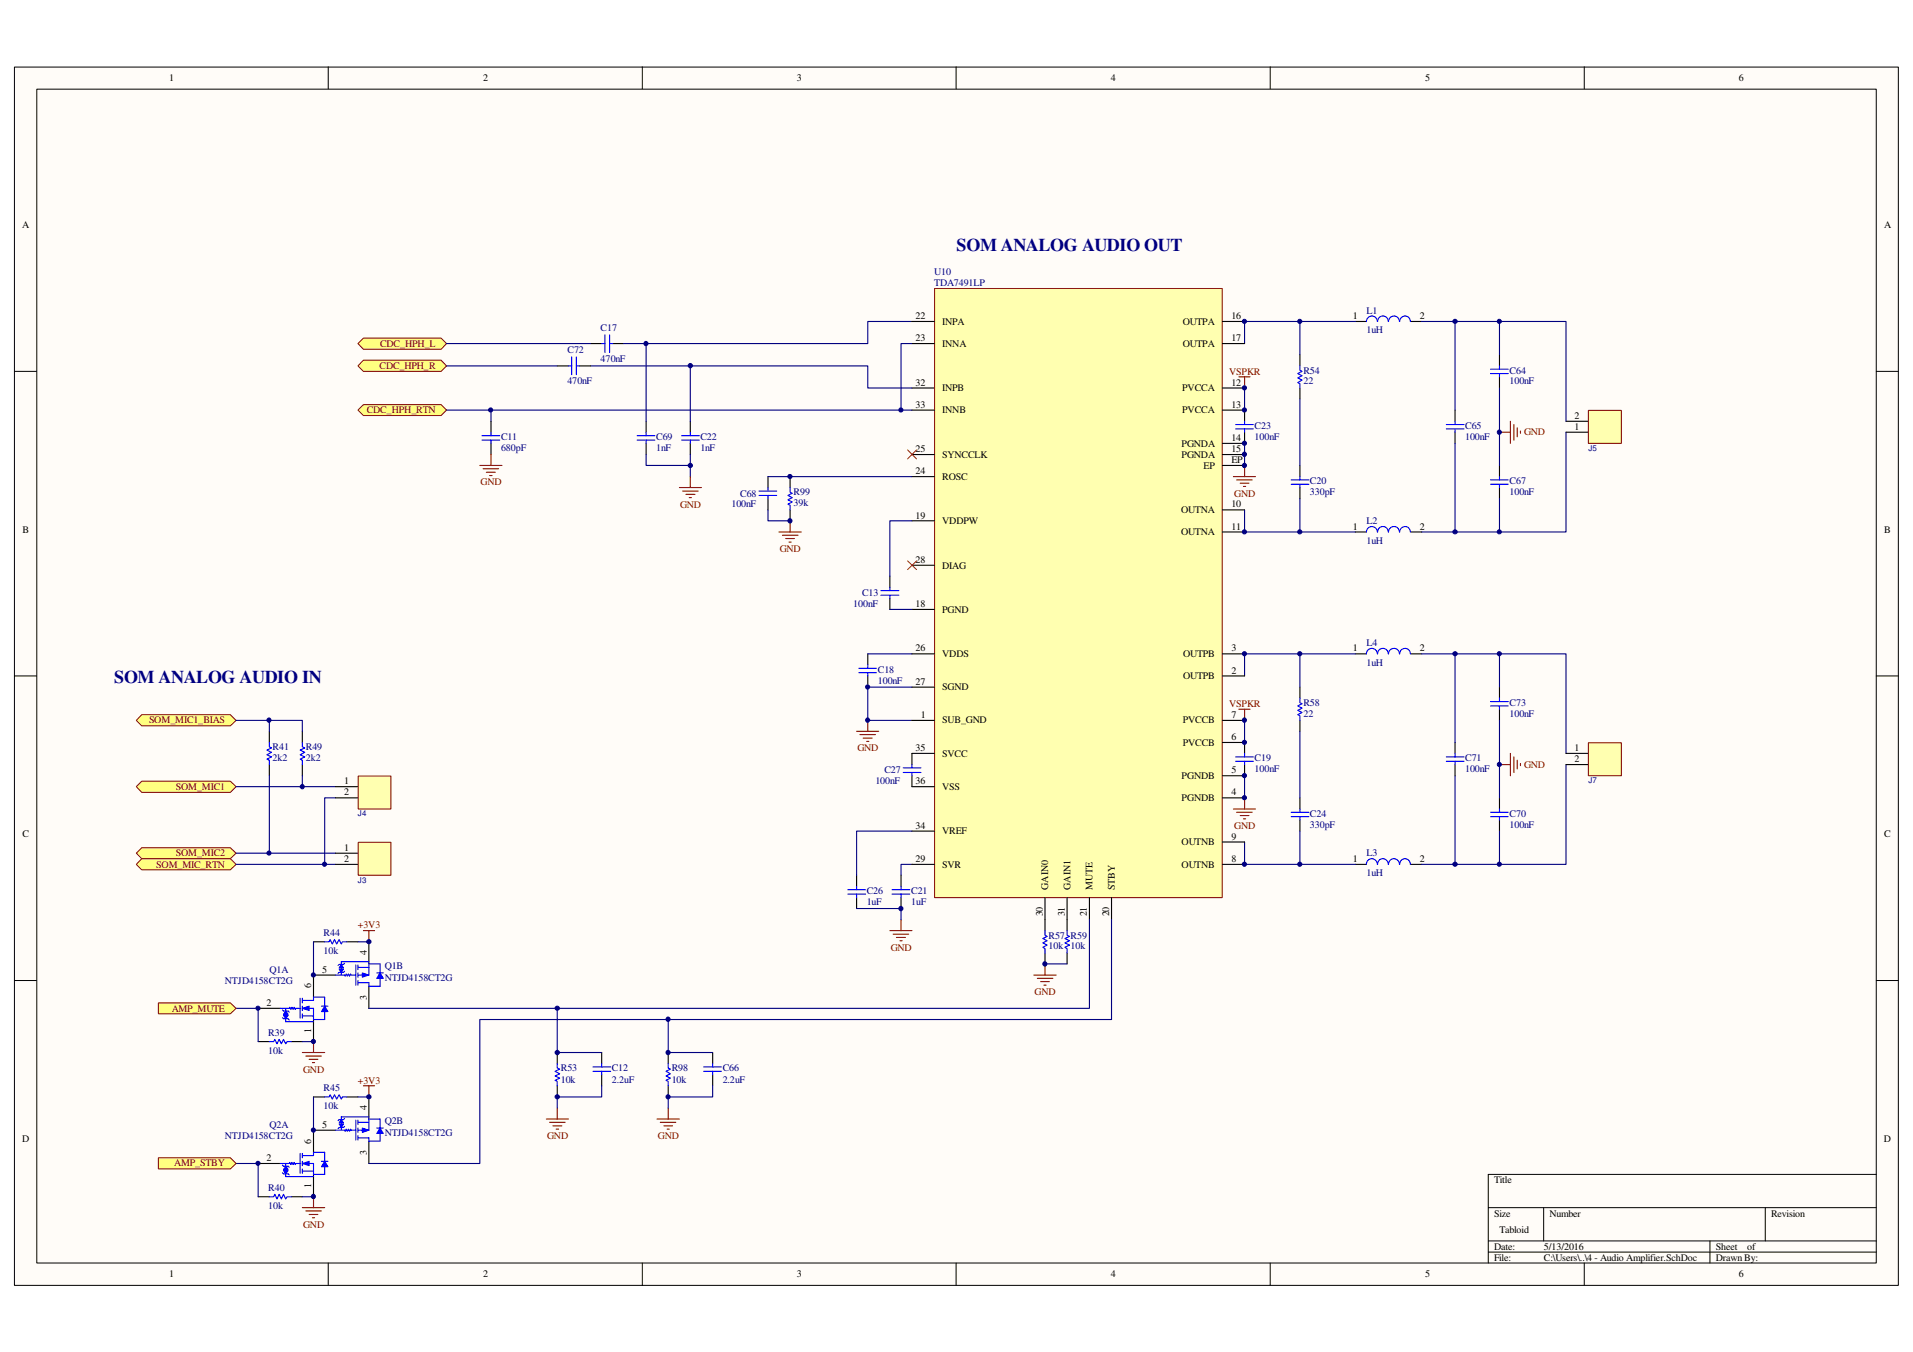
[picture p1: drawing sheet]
<svg xmlns="http://www.w3.org/2000/svg" width="297mm" height="210mm" viewBox="0 0 297 210" stroke-linecap="round" stroke-linejoin="round" font-family="sans-serif">
<defs><g id="words">
<g font-size="2.8" fill="#000080">
<text x="148.5" y="39">SOM ANALOG AUDIO OUT</text>
<text x="17.7" y="106.1">SOM ANALOG AUDIO IN</text>
</g>
<g font-size="1.6">
<text x="26.2" y="12.6">1</text>
<text x="75" y="12.6">2</text>
<text x="123.7" y="12.6">3</text>
<text x="172.5" y="12.6">4</text>
<text x="221.3" y="12.6">5</text>
<text x="270" y="12.6">6</text>
<text x="3.4" y="35.4">A</text>
<text x="292.6" y="35.4">A</text>
<text x="142.2" y="49.6">22</text>
<text x="142.2" y="53">23</text>
<text x="146.3" y="50.4">INPA</text>
<text x="146.3" y="53.8">INNA</text>
<text x="183.6" y="50.4">OUTPA</text>
<text x="183.6" y="53.8">OUTPA</text>
<text x="191.2" y="49.6">16</text>
<text x="191.2" y="53">17</text>
<text x="210.1" y="49.6">1</text>
<text x="220.5" y="49.6">2</text>
<text x="142.2" y="59.9">32</text>
<text x="191.2" y="59.9">12</text>
<text x="142.2" y="63.3">33</text>
<text x="146.3" y="60.7">INPB</text>
<text x="146.3" y="64.2">INNB</text>
<text x="183.6" y="64.2">PVCCA</text>
<text x="183.6" y="60.7">PVCCA</text>
<text x="191.2" y="63.3">13</text>
<text x="244.5" y="65">2</text>
<text x="142.2" y="70.2">25</text>
<text x="146.3" y="71">SYNCCLK</text>
<text x="183.5" y="69.3">PGNDA</text>
<text x="183.5" y="71">PGNDA</text>
<text x="191.2" y="68.5">14</text>
<text x="191.2" y="70.2">15</text>
<text x="191.2" y="71.9">EP</text>
<text x="244.5" y="66.8">1</text>
<text x="142.2" y="73.6">24</text>
<text x="146.3" y="74.5">ROSC</text>
<text x="186.9" y="72.8">EP</text>
<text x="3.5" y="82.7">B</text>
<text x="142.2" y="80.5">19</text>
<text x="146.3" y="81.4">VDDPW</text>
<text x="183.4" y="83.1">OUTNA</text>
<text x="183.4" y="79.6">OUTNA</text>
<text x="191.2" y="82.2">11</text>
<text x="191.2" y="78.8">10</text>
<text x="210.1" y="82.2">1</text>
<text x="220.5" y="82.2">2</text>
<text x="292.6" y="82.7">B</text>
<text x="142.2" y="87.4">28</text>
<text x="146.3" y="88.3">DIAG</text>
<text x="142.2" y="94.3">18</text>
<text x="146.3" y="95.1">PGND</text>
<text x="142.2" y="101.1">26</text>
<text x="191.2" y="101.1">3</text>
<text x="210.1" y="101.1">1</text>
<text x="220.5" y="101.1">2</text>
<text x="142.2" y="106.3">27</text>
<text x="146.3" y="107.2">SGND</text>
<text x="146.3" y="102">VDDS</text>
<text x="183.7" y="105.5">OUTPB</text>
<text x="183.7" y="102">OUTPB</text>
<text x="191.2" y="104.6">2</text>
<text x="143" y="111.5">1</text>
<text x="146.3" y="112.3">SUB_GND</text>
<text x="183.6" y="112.3">PVCCB</text>
<text x="191.2" y="111.5">7</text>
<text x="142.2" y="116.6">35</text>
<text x="146.3" y="117.5">SVCC</text>
<text x="183.6" y="115.8">PVCCB</text>
<text x="191.2" y="114.9">6</text>
<text x="244.5" y="116.6">1</text>
<text x="244.5" y="118.4">2</text>
<text x="53.5" y="121.8">1</text>
<text x="53.5" y="123.5">2</text>
<text x="142.2" y="121.8">36</text>
<text x="146.3" y="122.6">VSS</text>
<text x="183.5" y="124.4">PGNDB</text>
<text x="183.5" y="120.9">PGNDB</text>
<text x="191.2" y="123.5">4</text>
<text x="191.2" y="120.1">5</text>
<text x="3.5" y="130">C</text>
<text x="142.2" y="128.7">34</text>
<text x="146.3" y="129.5">VREF</text>
<text x="183.5" y="131.2">OUTNB</text>
<text x="191.2" y="130.4">9</text>
<text x="292.6" y="130">C</text>
<text x="53.5" y="132.1">1</text>
<text x="53.5" y="133.8">2</text>
<text x="142.2" y="133.8">29</text>
<text x="146.3" y="134.7">SVR</text>
<text x="183.5" y="134.7">OUTNB</text>
<text x="191.2" y="133.8">8</text>
<text x="210.1" y="133.8">1</text>
<text x="220.5" y="133.8">2</text>
<text x="161.9" y="142.3" transform="rotate(-90 161.9 142.3)">30</text>
<text x="162.8" y="138.2" transform="rotate(-90 162.8 138.2)">GAIN0</text>
<text x="165.4" y="142.3" transform="rotate(-90 165.4 142.3)">31</text>
<text x="166.2" y="138.2" transform="rotate(-90 166.2 138.2)">GAIN1</text>
<text x="168.8" y="142.3" transform="rotate(-90 168.8 142.3)">21</text>
<text x="169.6" y="138.2" transform="rotate(-90 169.6 138.2)">MUTE</text>
<text x="172.2" y="142.3" transform="rotate(-90 172.2 142.3)">20</text>
<text x="173.1" y="138.2" transform="rotate(-90 173.1 138.2)">STBY</text>
<text x="56.9" y="148.3" transform="rotate(-90 56.9 148.3)">4</text>
<text x="48.3" y="153.5" transform="rotate(-90 48.3 153.5)">6</text>
<text x="50" y="151">5</text>
<text x="56.9" y="155.3" transform="rotate(-90 56.9 155.3)">3</text>
<text x="41.4" y="156.2">2</text>
<text x="48.3" y="160.4" transform="rotate(-90 48.3 160.4)">1</text>
<text x="56.9" y="172.4" transform="rotate(-90 56.9 172.4)">4</text>
<text x="3.4" y="177.2">D</text>
<text x="48.3" y="177.5" transform="rotate(-90 48.3 177.5)">6</text>
<text x="50" y="175.1">5</text>
<text x="56.9" y="179.3" transform="rotate(-90 56.9 179.3)">3</text>
<text x="292.5" y="177.2">D</text>
<text x="41.4" y="180.3">2</text>
<text x="48.3" y="184.5" transform="rotate(-90 48.3 184.5)">1</text>
<text x="232" y="183.7">Title</text>
<text x="232" y="188.9">Size</text>
<text x="232.8" y="191.5">Tabloid</text>
<text x="240.6" y="188.9">Number</text>
<text x="275" y="188.9">Revision</text>
<text x="232" y="194.1">Date:</text>
<text x="232" y="195.7">File:</text>
<text x="239.7" y="194.1">5/13/2016</text>
<text x="239.7" y="195.7">C:\Users\..\4 - Audio Amplifier.SchDoc</text>
<text x="266.4" y="195.7">Drawn By:</text>
<text x="266.4" y="194.1">Sheet</text>
<text x="271.3" y="194.1">of</text>
<text x="26.2" y="198.3">1</text>
<text x="75" y="198.3">2</text>
<text x="123.7" y="198.3">3</text>
<text x="172.5" y="198.3">4</text>
<text x="221.3" y="198.3">5</text>
<text x="270" y="198.3">6</text>
</g>
<g font-size="1.6" fill="#000080">
<text x="145.1" y="42.7">U10</text>
<text x="145.1" y="44.4">TDA7491LP</text>
<text x="93.3" y="51.4">C17</text>
<text x="212.2" y="48.7">L1</text>
<text x="212.2" y="51.8">1uH</text>
<text x="88.1" y="59.7">470nF</text>
<text x="88.1" y="54.9">C72</text>
<text x="93.3" y="56.3">470nF</text>
<text x="202.4" y="59.7">22</text>
<text x="202.4" y="58">R54</text>
<text x="234.4" y="59.7">100nF</text>
<text x="234.4" y="58">C64</text>
<text x="77.8" y="70">680pF</text>
<text x="77.8" y="68.3">C11</text>
<text x="101.9" y="70">1nF</text>
<text x="101.9" y="68.3">C69</text>
<text x="108.8" y="70">1nF</text>
<text x="108.8" y="68.3">C22</text>
<text x="194.8" y="68.3">100nF</text>
<text x="194.8" y="66.6">C23</text>
<text x="227.5" y="68.3">100nF</text>
<text x="227.5" y="66.6">C65</text>
<text x="114.9" y="77.1">C68</text>
<text x="123.2" y="76.9">R99</text>
<text x="203.4" y="76.9">330pF</text>
<text x="203.4" y="75.2">C20</text>
<text x="234.4" y="76.9">100nF</text>
<text x="234.4" y="75.2">C67</text>
<text x="113.6" y="78.8">100nF</text>
<text x="123.2" y="78.6">39k</text>
<text x="212.2" y="81.4">L2</text>
<text x="212.2" y="84.5">1uH</text>
<text x="132.5" y="94.3">100nF</text>
<text x="133.9" y="92.5">C13</text>
<text x="212.2" y="100.3">L4</text>
<text x="136.3" y="106.1">100nF</text>
<text x="136.3" y="104.4">C18</text>
<text x="212.2" y="103.4">1uH</text>
<text x="202.4" y="111.3">22</text>
<text x="202.4" y="109.6">R58</text>
<text x="234.4" y="111.3">100nF</text>
<text x="234.4" y="109.6">C73</text>
<text x="42.3" y="118.2">2k2</text>
<text x="42.3" y="116.5">R41</text>
<text x="47.5" y="118.2">2k2</text>
<text x="47.5" y="116.5">R49</text>
<text x="194.8" y="119.9">100nF</text>
<text x="194.8" y="118.2">C19</text>
<text x="227.5" y="119.9">100nF</text>
<text x="227.5" y="118.2">C71</text>
<text x="135.9" y="121.8">100nF</text>
<text x="137.3" y="120.1">C27</text>
<text x="203.4" y="128.5">330pF</text>
<text x="203.4" y="126.8">C24</text>
<text x="234.4" y="128.5">100nF</text>
<text x="234.4" y="126.8">C70</text>
<text x="212.2" y="133">L3</text>
<text x="212.2" y="136.1">1uH</text>
<text x="134.6" y="140.5">1uF</text>
<text x="134.6" y="138.8">C26</text>
<text x="141.5" y="140.5">1uF</text>
<text x="141.5" y="138.8">C21</text>
<text x="50.2" y="148.1">10k</text>
<text x="50.2" y="145.3">R44</text>
<text x="162.8" y="147.4">10k</text>
<text x="162.8" y="145.7">R57 R59</text>
<text x="166.2" y="147.4">10k</text>
<text x="34.9" y="152.7">NTJD4158CT2G</text>
<text x="41.8" y="151">Q1A</text>
<text x="59.7" y="150.5">Q1B</text>
<text x="59.7" y="152.2">NTJD4158CT2G</text>
<text x="41.7" y="160.8">R39</text>
<text x="41.7" y="163.6">10k</text>
<text x="87.1" y="166.3">R53</text>
<text x="95" y="166.3">C12</text>
<text x="104.3" y="166.3">R98</text>
<text x="112.2" y="166.3">C66</text>
<text x="50.2" y="172.2">10k</text>
<text x="50.2" y="169.4">R45</text>
<text x="87.1" y="168.1">10k</text>
<text x="95" y="168.1">2.2uF</text>
<text x="104.3" y="168.1">10k</text>
<text x="112.2" y="168.1">2.2uF</text>
<text x="34.9" y="176.8">NTJD4158CT2G</text>
<text x="41.8" y="175.1">Q2A</text>
<text x="59.7" y="174.6">Q2B</text>
<text x="59.7" y="176.3">NTJD4158CT2G</text>
<text x="41.7" y="184.9">R40</text>
<text x="41.7" y="187.7">10k</text>
</g>
<g font-size="1.6" fill="#800000">
<text x="59" y="53.8">CDC_HPH_L</text>
<text x="58.9" y="57.3">CDC_HPH_R</text>
<text x="190.8" y="58.2">VSPKR</text>
<text x="56.9" y="64.2">CDC_HPH_RTN</text>
<text x="236.6" y="67.6">GND</text>
<text x="74.6" y="75.4">GND</text>
<text x="191.6" y="77.1">GND</text>
<text x="105.6" y="78.8">GND</text>
<text x="121.1" y="85.7">GND</text>
<text x="23.2" y="112.3">SOM_MIC1_BIAS</text>
<text x="190.8" y="109.7">VSPKR</text>
<text x="133.1" y="116.6">GND</text>
<text x="236.6" y="119.2">GND</text>
<text x="27.3" y="122.6">SOM_MIC1</text>
<text x="191.6" y="128.7">GND</text>
<text x="24.3" y="134.7">SOM_MIC_RTN</text>
<text x="27.3" y="133">SOM_MIC2</text>
<text x="55.6" y="144.1">+3V3</text>
<text x="138.3" y="147.6">GND</text>
<text x="160.7" y="154.5">GND</text>
<text x="26.7" y="157.1">AMP_MUTE</text>
<text x="47.1" y="166.5">GND</text>
<text x="55.6" y="168.2">+3V3</text>
<text x="85" y="176.8">GND</text>
<text x="102.1" y="176.8">GND</text>
<text x="27" y="181.1">AMP_STBY</text>
<text x="47.1" y="190.6">GND</text>
</g>
<g font-size="1.2" fill="#000080">
<text x="246.6" y="70">J5</text>
<text x="246.6" y="121.6">J7</text>
<text x="55.6" y="126.7">J4</text>
<text x="55.6" y="137">J3</text>
</g>
</g></defs>
<path d="M2.3 10.5h292.5v189.1h-292.5z" fill="#fffcf8"/>
<path d="M2.2 10.4h292.6v189.2h-292.6z" fill="none" stroke="#000" stroke-width=".16"/>
<path d="M5.8 13.9h285.5v182.2h-285.5z" fill="#fffcf8"/>
<g fill="none" stroke="#000" stroke-width=".16">
<path d="M5.7 13.8h285.6v182.3h-285.6zM51 10.4v3.4M99.7 10.4v3.4M148.5 10.4v3.4M197.2 10.4v3.4M246 10.4v3.4M2.2 57.7h3.5M291.3 57.7h3.5M2.2 104.9h3.5M291.3 104.9h3.5M2.2 152.2h3.5M291.3 152.2h3.5"/>
<path d="M51 196.1v3.5M99.7 196.1v3.5M148.5 196.1v3.5M197.2 196.1v3.5M231.1 187.5h60.2M231.1 192.7h60.2M231.1 194.4h60.2M239.7 187.5v5.2M246 196.1v3.5M265.5 192.7v3.4M274.1 187.5v5.2M291.3 182.3h-60.2v13.8"/>
</g>
<path d="M56.4 52.5h12.1l.8 .8-.8 .9h-12.1l-.8-.9z" fill-rule="evenodd" fill="#ffff80"/>
<path d="M56.4 52.5h12.1l.8 .8-.8 .9h-12.1l-.8-.9z" fill="none" stroke="#800000" stroke-width=".16"/>
<path d="M55.6 63.7l.8-.9h12.1l.8 .9-.8 .8h-12.1z" fill-rule="evenodd" fill="#ffff80"/>
<path d="M55.6 63.7l.8-.9h12.1l.8 .9-.8 .8h-12.1z" fill="none" stroke="#800000" stroke-width=".16"/>
<path d="M56.4 55.9h12.1l.8 .9-.8 .9h-12.1l-.8-.9z" fill-rule="evenodd" fill="#ffff80"/>
<path d="M56.4 55.9h12.1l.8 .9-.8 .9h-12.1l-.8-.9z" fill="none" stroke="#800000" stroke-width=".16"/>
<path d="M22 111h13.8l.9 .8-.9 .9h-13.8l-.8-.9z" fill-rule="evenodd" fill="#ffff80"/>
<path d="M22 111h13.8l.9 .8-.9 .9h-13.8l-.8-.9z" fill="none" stroke="#800000" stroke-width=".16"/>
<path d="M21.2 122.1l.8-.8h13.8l.9 .8-.9 .9h-13.8z" fill-rule="evenodd" fill="#ffff80"/>
<path d="M21.2 122.1l.8-.8h13.8l.9 .8-.9 .9h-13.8z" fill="none" stroke="#800000" stroke-width=".16"/>
<path d="M22 133.3h13.8l.9 .9-.9 .8h-13.8l-.8-.8z" fill-rule="evenodd" fill="#ffff80"/>
<path d="M22 133.3h13.8l.9 .9-.9 .8h-13.8l-.8-.8z" fill="none" stroke="#800000" stroke-width=".16"/>
<path d="M21.2 132.5l.8-.9h13.8l.9 .9-.9 .8h-13.8z" fill-rule="evenodd" fill="#ffff80"/>
<path d="M21.2 132.5l.8-.9h13.8l.9 .9-.9 .8h-13.8z" fill="none" stroke="#800000" stroke-width=".16"/>
<g fill="none" stroke="#000080" stroke-width=".17">
<path d="M69.3 56.8h17.2M69.3 53.3h22.4M91.7 56.8h15.5M96.9 53.3h3.4v12.1M107.2 56.8h27.5v3.4h6.9M107.2 56.8v8.6M141.6 53.3h-1.7v10.4h1.7M141.6 49.9h-6.9v3.4h-34.4M201.8 49.9v5.2M210.4 49.9h-17.2v3.4M220.8 49.9h5.1v13.8M225.9 49.9h6.9v5.2"/>
<path d="M232.8 49.9h10.4v15.5M69.3 63.7h70.6M76.2 63.7v1.7M100.3 70.6v1.7h6.9v-1.7M107.2 72.3v1.7M193.2 79.2v3.4h17.2M193.2 60.2v3.5M193.2 68.8v3.5M201.8 61.9v10.4M201.8 77.4v5.2M225.9 68.8v13.8h-5.1M232.8 77.4v5.2h-6.9"/>
<path d="M232.8 60.2v12.1M243.2 67.1v15.5h-10.4M36.7 111.8h10.2v1.7M41.8 111.8v1.7M134.7 101.5h6.9M141.6 106.7h-6.9v5.1h6.9M193.2 111.8v3.5M201.8 101.5v5.2M201.8 113.5v10.4M210.4 101.5h-17.2v3.4M220.8 101.5h5.1v13.8M225.9 101.5h6.9v5.2"/>
<path d="M232.8 101.5h10.4v15.5M232.8 111.8v12.1M243.2 118.7v15.5h-10.4M36.7 134.2h13.7M41.8 120.4v12.1M46.9 120.4v1.7M52.1 123.9h-1.7v10.3h1.7M141.6 134.2h-1.7v1.7M141.6 129h-8.6v6.9M193.2 130.7v3.5h17.2M193.2 120.4v3.5M201.8 129v5.2"/>
<path d="M225.9 120.4v13.8h-5.1M232.8 129v5.2h-6.9M133 141.1h6.9v1.7"/>
</g>
<g fill="none" stroke="#000" stroke-width=".17">
<path d="M86.5 56.8h1.8M90 56.8h1.7M91.7 53.3h1.7M95.2 53.3h1.7M201.8 55.1v1.7M210.4 49.9h1.8M219.1 49.9h1.7M232.8 55.1v1.7M232.8 58.5v1.7M76.2 65.4v1.7M76.2 68.8v1.8M100.3 65.4v1.7"/>
<path d="M100.3 68.8v1.8M107.2 65.4v1.7M107.2 68.8v1.8M193.2 63.7v1.7M193.2 67.1v1.7M201.8 60.2v1.7M201.8 72.3v1.7M201.8 75.7v1.7M225.9 63.7v1.7M225.9 67.1v1.7M232.8 72.3v1.7M232.8 75.7v1.7"/>
<path d="M210.4 82.6h1.8M219.1 82.6h1.7M41.8 113.5v1.8M41.8 118.7v1.7M46.9 113.5v1.8M46.9 118.7v1.7M134.7 101.5v1.7M134.7 104.9v1.8M141.6 117v1.7M193.2 115.3v1.7M193.2 118.7v1.7M201.8 106.7v1.7"/>
<path d="M201.8 111.8v1.7M210.4 101.5h1.8M219.1 101.5h1.7M225.9 115.3v1.7M225.9 118.7v1.7M232.8 106.7v1.7M232.8 110.1v1.7M133 135.9v1.7M133 139.4v1.7M139.9 135.9v1.7M139.9 139.4v1.7M141.6 120.4v1.7"/>
<path d="M201.8 123.9v1.7M201.8 127.3v1.7M210.4 134.2h1.8M219.1 134.2h1.7M232.8 123.9v1.7M232.8 127.3v1.7"/>
</g>
<g fill="none" stroke="#00f" stroke-width=".17">
<path d="M88.3 56.8h.5M88.8 55.4v2.8M89.5 55.4v2.8M89.5 56.8h.5M93.4 53.3h.5M93.9 52v2.7M94.7 52v2.7M94.7 53.3h.5M201.8 56.8v.7l.4 .2-.7 .3 .7 .3-.7 .4 .7 .3-.7 .4 .3 .2v.6M212.2 49.9a.85 .85 0 0 1 .8-.8 .85 .85 0 0 1 .9 .8M213.9 49.9a.83 .83 0 0 1 .8-.8 .83 .83 0 0 1 .9 .8M215.6 49.9a.85 .85 0 0 1 .8-.8 .85 .85 0 0 1 .9 .8"/>
<path d="M217.3 49.9a.83 .83 0 0 1 .9-.8 .83 .83 0 0 1 .8 .8M231.4 57.3h2.8M231.4 58h2.8M232.8 56.8v.5M232.8 58v.5M74.8 67.6h2.8M74.8 68.3h2.8M76.2 67.1v.5M76.2 68.3v.5M98.9 67.6h2.8M98.9 68.3h2.8M100.3 67.1v.5"/>
<path d="M100.3 68.3v.5M105.8 67.6h2.8M105.8 68.3h2.8M107.2 67.1v.5M107.2 68.3v.5M191.9 65.9h2.7M191.9 66.6h2.7M193.2 65.4v.5M193.2 66.6v.5M200.5 74.5h2.7M200.5 75.2h2.7M201.8 74v.5"/>
<path d="M201.8 75.2v.5M224.6 65.9h2.7M224.6 66.6h2.7M225.9 65.4v.5M225.9 66.6v.5M231.4 74.5h2.8M231.4 75.2h2.8M232.8 74v.5M232.8 75.2v.5M212.2 82.6a.85 .85 0 0 1 .8-.9 .85 .85 0 0 1 .9 .9M213.9 82.6a.83 .83 0 0 1 .8-.9 .83 .83 0 0 1 .9 .9M215.6 82.6a.85 .85 0 0 1 .8-.9 .85 .85 0 0 1 .9 .9"/>
<path d="M217.3 82.6a.83 .83 0 0 1 .9-.9 .83 .83 0 0 1 .8 .9M41.8 115.3v.7l.4 .1-.8 .4 .8 .3-.8 .4 .8 .3-.8 .4 .4 .1v.7M46.9 115.3v.7l.4 .1-.7 .4 .7 .3-.7 .4 .7 .3-.7 .4 .3 .1v.7M133.3 104.4h2.8M133.3 103.8h2.8M134.7 103.2v.6M134.7 104.4v.5M140.2 119.2h2.8M140.2 119.9h2.8M141.6 118.7v.5M141.6 119.9v.5M191.9 117.5h2.7"/>
<path d="M191.9 118.2h2.7M193.2 117v.5M193.2 118.2v.5M201.8 108.4v.7l.4 .2-.7 .3 .7 .3-.7 .4 .7 .3-.7 .4 .3 .1v.7M212.2 101.5a.85 .85 0 0 1 .8-.8 .85 .85 0 0 1 .9 .8M213.9 101.5a.83 .83 0 0 1 .8-.8 .83 .83 0 0 1 .9 .8M215.6 101.5a.85 .85 0 0 1 .8-.8 .85 .85 0 0 1 .9 .8M217.3 101.5a.83 .83 0 0 1 .9-.8 .83 .83 0 0 1 .8 .8M224.6 117.5h2.7M224.6 118.2h2.7M225.9 117v.5M225.9 118.2v.5"/>
<path d="M231.4 108.9h2.8M231.4 109.6h2.8M232.8 108.4v.5M232.8 109.6v.5M131.7 138.1h2.7M131.7 138.8h2.7M133 137.6v.5M133 138.8v.6M138.5 138.1h2.8M138.5 138.8h2.8M139.9 137.6v.5M139.9 138.8v.6"/>
<path d="M200.5 126.1h2.7M200.5 126.8h2.7M201.8 125.6v.5M201.8 126.8v.5M212.2 134.2a.85 .85 0 0 1 .8-.9 .85 .85 0 0 1 .9 .9M213.9 134.2a.83 .83 0 0 1 .8-.9 .83 .83 0 0 1 .9 .9M215.6 134.2a.85 .85 0 0 1 .8-.9 .85 .85 0 0 1 .9 .9M217.3 134.2a.83 .83 0 0 1 .9-.9 .83 .83 0 0 1 .8 .9M231.4 126.1h2.8M231.4 126.8h2.8M232.8 125.6v.5M232.8 126.8v.5"/>
</g>
<g fill="none" stroke="#800000" stroke-width=".17">
<path d="M74.5 72.3h3.4M75 72.8h2.4M75.5 73.3h1.4M76 73.8h.4M76.2 70.6v1.7M105.5 75.7h3.4M106 76.2h2.4M106.5 76.8h1.4M107 77.3h.4M107.2 74v1.7M232.8 67.1h1.7M234.5 65.4v3.4"/>
<path d="M235.1 65.9v2.4M235.6 66.4v1.4M236.1 66.9v.4M133 113.5h3.4M133.5 114h2.4M134 114.6h1.4M134.6 115.1h.3M134.7 111.8v1.7M232.8 118.7h1.7M234.5 117v3.4M235.1 117.5v2.4M235.6 118v1.4"/>
<path d="M236.1 118.5v.4M138.2 144.5h3.4M138.7 145h2.4M139.2 145.5h1.4M139.7 146h.4M139.9 142.8v1.7"/>
</g>
<path d="M145.2 44.8h44.6v94.6h-44.6z" fill="#ffffb0"/>
<path d="M145.1 44.8h44.7v94.6h-44.7z" fill="none" stroke="#800000" stroke-width=".16"/>
<g fill="none" stroke="#000" stroke-width=".17">
<path d="M141.6 49.9h3.5M141.6 53.3h3.5M189.8 49.9h3.4M189.8 53.3h3.4M119.2 74v1.7M119.2 77.4v1.8M122.7 74v1.7M122.7 79.2v1.7M141.6 70.6h3.5M141.6 74h3.5M141.6 60.2h3.5M141.6 63.7h3.5"/>
<path d="M189.8 70.6h3.4M189.8 60.2h3.4M189.8 63.7h3.4M189.8 79.2h3.4M189.8 68.8h3.4M189.8 72.3h3.4M243.2 67.1h3.4M243.2 65.4h3.4M138.2 89.5v1.7M138.2 92.9v1.7M141.6 87.8h3.5M141.6 80.9h3.5"/>
<path d="M141.6 94.6h3.5M189.8 82.6h3.4M141.6 111.8h3.5M141.6 106.7h3.5M141.6 101.5h3.5M141.6 117h3.5M189.8 111.8h3.4M189.8 101.5h3.4M189.8 115.3h3.4M189.8 104.9h3.4M141.6 122.1h3.5M141.6 134.2h3.5"/>
<path d="M141.6 129h3.5M162.3 139.4v5.1M165.7 139.4v5.1M169.2 139.4v3.4M172.6 139.4v3.4M189.8 134.2h3.4M189.8 130.7h3.4M189.8 123.9h3.4M189.8 120.4h3.4M162.3 148v1.6M165.7 148v1.6M86.5 163.4v1.7"/>
<path d="M86.5 168.6v1.7M93.4 163.4v1.7M93.4 166.9v1.7M103.8 163.4v1.7M103.8 168.6v1.7M110.7 163.4v1.7M110.7 166.9v1.7"/>
</g>
<g fill="none" stroke="#00f" stroke-width=".17">
<path d="M117.9 76.2h2.7M117.9 76.9h2.7M119.2 75.7v.5M119.2 76.9v.5M122.7 75.7v.7l.3 .2-.7 .3 .7 .4-.7 .3 .7 .3-.7 .4 .4 .1v.8M136.8 91.7h2.8M136.8 92.4h2.8M138.2 91.2v.5M138.2 92.4v.5M162.3 144.5v.7l.3 .2-.7 .3 .7 .3-.7 .4 .7 .3-.7 .4 .4 .2v.7M165.7 144.5v.7l.4 .2-.7 .3 .7 .3-.7 .4 .7 .3-.7 .4 .3 .2v.7M86.5 165.1v.7l.4 .2-.7 .3 .7 .4-.7 .3 .7 .4-.7 .3 .3 .2v.7"/>
<path d="M92.1 165.7h2.7M92.1 166.3h2.7M93.4 165.1v.6M93.4 166.3v.6M103.8 165.1v.7l.3 .2-.7 .3 .7 .4-.7 .3 .7 .4-.7 .3 .4 .2v.7M109.3 165.7h2.7M109.3 166.3h2.7M110.7 165.1v.6M110.7 166.3v.6"/>
</g>
<path d="M119.2 79.2v1.7h3.5M119.2 74h22.4M138.2 94.6h3.4M141.6 80.9h-3.4v8.6M162.3 149.6h3.4" fill="none" stroke="#000080" stroke-width=".17"/>
<g fill="none" stroke="#800000" stroke-width=".17">
<path d="M192.4 58.5h1.7M193.2 58.5v1.7M191.5 74h3.4M192 74.5h2.4M192.6 75h1.3M193.1 75.5h.3M193.2 72.3v1.7M120.9 82.6h3.5M121.5 83.1h2.4M122 83.6h1.4M122.5 84.2h.3M122.7 80.9v1.7"/>
<path d="M192.4 110.1h1.7M193.2 110.1v1.7M191.5 125.6h3.4M192 126.1h2.4M192.6 126.6h1.3M193.1 127.1h.3M193.2 123.9v1.7M160.5 151.4h3.5M161.1 151.9h2.4M161.6 152.4h1.3M162.1 153h.3M162.3 149.6v1.8"/>
<path d="M84.8 173.7h3.5M85.3 174.2h2.5M85.8 174.8h1.4M86.4 175.3h.3M86.5 172v1.7M102 173.7h3.5M102.5 174.2h2.4M103.1 174.8h1.3M103.6 175.3h.3M103.8 172v1.7"/>
</g>
<path d="M246.7 63.8h5.1v5h-5.1z" fill="#ffffb0"/>
<path d="M246.6 63.7h5.2v5.1h-5.2z" fill="none" stroke="#800000" stroke-width=".16"/>
<path d="M243.2 117h3.4M243.2 118.7h3.4" fill="none" stroke="#000" stroke-width=".17"/>
<path d="M246.7 115.4h5.1v5h-5.1z" fill="#ffffb0"/>
<path d="M246.6 115.3h5.2v5.1h-5.2z" fill="none" stroke="#800000" stroke-width=".16"/>
<path d="M36.7 122.1h15.4" fill="none" stroke="#000080" stroke-width=".17"/>
<path d="M52.1 122.1h3.5M52.1 123.9h3.5" fill="none" stroke="#000" stroke-width=".17"/>
<path d="M55.7 120.5h5v5.1h-5z" fill="#ffffb0"/>
<path d="M55.6 120.5h5.1v5.1h-5.1z" fill="none" stroke="#800000" stroke-width=".16"/>
<path d="M36.7 132.5h15.4" fill="none" stroke="#000080" stroke-width=".17"/>
<path d="M52.1 132.5h3.5M52.1 134.2h3.5" fill="none" stroke="#000" stroke-width=".17"/>
<path d="M55.7 130.8h5v5.1h-5z" fill="#ffffb0"/>
<path d="M55.6 130.8h5.1v5.1h-5.1z" fill="none" stroke="#800000" stroke-width=".16"/>
<path d="M140.9 69.8l1.4 1.4M142.3 69.8l-1.4 1.4M140.9 87.1l1.4 1.3M142.3 87.1l-1.4 1.3" fill="none" stroke="#f00" stroke-width=".16"/>
<path d="M40.1 156.5h3.4M48.7 151.4v3.4M48.7 158.3v3.4" fill="none" stroke="#000" stroke-width=".17"/>
<path d="M44.9 156.5l.1-.1 .2 .3 .1-.3 .2 .3 .2-.3 .1 .3 .1-.2M46.6 155v3.1M46.9 155.3h1.8v-.5h1.7v1.4M46.9 156.5h1.8v1.8h1.7v-1.2M46.9 157.7h1.8M46.9 155v.7M46.9 156.2v.7M46.9 157.4v.7" fill="none" stroke="#00f" stroke-width=".17"/>
<path d="M50.4 156.2l.5 .9h-1z" fill="#00f"/>
<path d="M50.4 156.2l.5 .9h-1z" fill="none" stroke="#00f" stroke-width=".16"/>
<path d="M43.5 156.5h1.4M44 158.2h.7l.2 .2M45.9 156.5h.7M49.9 156.2h1" fill="none" stroke="#00f" stroke-width=".17"/>
<path d="M44.4 157l.3 .5h-.7z" fill="#00f"/>
<path d="M44.4 157l.3 .5h-.7z" fill="none" stroke="#00f" stroke-width=".16"/>
<path d="M44.4 156.6v.4" fill="none" stroke="#00f" stroke-width=".17"/>
<path d="M44 157.6h.7l-.3 .6z" fill="#00f"/>
<path d="M44 157.6h.7l-.3 .6z" fill="none" stroke="#00f" stroke-width=".16"/>
<path d="M43.9 158l.1 .2M44.4 158.3v.3h4.3" fill="none" stroke="#00f" stroke-width=".17"/>
<path d="M46.9 156.5l1.1-.3v.7z" fill="#00f"/>
<path d="M46.9 156.5l1.1-.3v.7z" fill="none" stroke="#00f" stroke-width=".16"/>
<path d="M43.9 156.8l.1 .2h.7l.2 .1M44.4 157.4v.3M53.5 151.4l.1 .2 .2-.4 .1 .4 .2-.4 .2 .4 .1-.4 .1 .2M55.2 149.8v3.2M55.6 150.2h1.7M55.6 149.8v.7M55.6 151v.7M55.6 152.2v.8M59 151.9v1.2h-1.7v-.5h-1.7M59 151v-1.4h-1.7v1.8h-1.7" fill="none" stroke="#00f" stroke-width=".17"/>
<path d="M48.7 151.4h3.4M57.3 146.2v3.4M57.3 153.1v3.4" fill="none" stroke="#000" stroke-width=".17"/>
<path d="M59 151l.5 .9h-1z" fill="#00f"/>
<path d="M59 151l.5 .9h-1z" fill="none" stroke="#00f" stroke-width=".16"/>
<path d="M52.1 151.4h1.4M53.5 149.6l-.2 .1h-.6M54.5 151.4h.7M58.5 151h1" fill="none" stroke="#00f" stroke-width=".17"/>
<path d="M52.7 150.5h.6l-.3 .5z" fill="#00f"/>
<path d="M52.7 150.5h.6l-.3 .5z" fill="none" stroke="#00f" stroke-width=".16"/>
<path d="M53 151v.3" fill="none" stroke="#00f" stroke-width=".17"/>
<path d="M53 149.7l.3 .6h-.6z" fill="#00f"/>
<path d="M53 149.7l.3 .6h-.6z" fill="none" stroke="#00f" stroke-width=".16"/>
<path d="M52.7 149.7l-.2 .2M53 150.2v.3M53.5 150.8l-.2 .2h-.6l-.2 .1M57.3 149.3h-4.3v.3" fill="none" stroke="#00f" stroke-width=".17"/>
<path d="M56.3 151l1 .4-1 .3z" fill="#00f"/>
<path d="M56.3 151l1 .4-1 .3z" fill="none" stroke="#00f" stroke-width=".16"/>
<path d="M56.4 144.5h1.8M57.3 144.5v1.7M46.9 163.4h3.5M47.5 164h2.4M48 164.5h1.4M48.5 165h.3M48.7 161.7v1.7" fill="none" stroke="#800000" stroke-width=".17"/>
<path d="M48.7 146.2h1.7M53.8 146.2h1.8M40.1 161.7h1.7M45.3 161.7h1.6M48.7 175.5v3.4M40.1 180.6h3.4M48.7 182.3v3.5" fill="none" stroke="#000" stroke-width=".17"/>
<path d="M50.4 146.2h.7l.2-.3 .3 .7 .3-.7 .4 .7 .4-.7 .3 .7 .2-.4h.6M41.8 161.7h.7l.2-.3 .3 .7 .3-.7 .4 .7 .3-.7 .4 .7 .2-.4h.7M46.6 179.1v3.1M46.9 179.4h1.8v-.5h1.7v1.4M46.9 179.1v.6M44.9 180.6l.1-.1 .2 .3 .1-.3 .2 .3 .2-.3 .1 .3 .1-.2M46.9 180.6h1.8v1.7h1.7v-1.2M46.9 181.8h1.8M46.9 180.3v.7M46.9 181.5v.7" fill="none" stroke="#00f" stroke-width=".17"/>
<path d="M48.7 146.2v5.2M55.6 146.2h1.7M46.9 161.7h1.8" fill="none" stroke="#000080" stroke-width=".17"/>
<path d="M50.4 180.3l.5 .8h-1z" fill="#00f"/>
<path d="M50.4 180.3l.5 .8h-1z" fill="none" stroke="#00f" stroke-width=".16"/>
<path d="M43.5 180.6h1.4M44 182.2h.7l.2 .2M45.9 180.6h.7M49.9 180.3h1" fill="none" stroke="#00f" stroke-width=".17"/>
<path d="M44.4 181.1l.3 .5h-.7z" fill="#00f"/>
<path d="M44.4 181.1l.3 .5h-.7z" fill="none" stroke="#00f" stroke-width=".16"/>
<path d="M44.4 180.7v.4" fill="none" stroke="#00f" stroke-width=".17"/>
<path d="M44 181.7h.7l-.3 .5z" fill="#00f"/>
<path d="M44 181.7h.7l-.3 .5z" fill="none" stroke="#00f" stroke-width=".16"/>
<path d="M43.9 182.1l.1 .1M44.4 182.3v.4h4.3" fill="none" stroke="#00f" stroke-width=".17"/>
<path d="M46.9 180.6l1.1-.3v.7z" fill="#00f"/>
<path d="M46.9 180.6l1.1-.3v.7z" fill="none" stroke="#00f" stroke-width=".16"/>
<path d="M53.5 175.5l.1 .1 .2-.3 .1 .3 .2-.3 .2 .3 .1-.3 .1 .2M55.2 173.9v3.1M55.6 174.2h1.7M55.6 173.9v.7M55.6 175.1v.7M55.6 176.3v.7M59 176v1.2h-1.7v-.5h-1.7M59 175.1v-1.4h-1.7v1.8h-1.7M43.9 180.9l.1 .2h.7l.2 .1M44.4 181.5v.3" fill="none" stroke="#00f" stroke-width=".17"/>
<path d="M48.7 175.5h3.4M57.3 170.3v3.4M57.3 177.2v3.4" fill="none" stroke="#000" stroke-width=".17"/>
<path d="M59 175.1l.5 .9h-1z" fill="#00f"/>
<path d="M59 175.1l.5 .9h-1z" fill="none" stroke="#00f" stroke-width=".16"/>
<path d="M52.1 175.5h1.4M53.5 173.7l-.2 .1h-.6M54.5 175.5h.7M58.5 175.1h1" fill="none" stroke="#00f" stroke-width=".17"/>
<path d="M52.7 174.5h.6l-.3 .5z" fill="#00f"/>
<path d="M52.7 174.5h.6l-.3 .5z" fill="none" stroke="#00f" stroke-width=".16"/>
<path d="M53 175v.4" fill="none" stroke="#00f" stroke-width=".17"/>
<path d="M53 173.8l.3 .5h-.6z" fill="#00f"/>
<path d="M53 173.8l.3 .5h-.6z" fill="none" stroke="#00f" stroke-width=".16"/>
<path d="M52.7 173.8l-.2 .2M53 174.2v.4M53.5 174.9l-.2 .1h-.6l-.2 .2M57.3 173.4h-4.3v.3" fill="none" stroke="#00f" stroke-width=".17"/>
<path d="M56.3 175.1l1 .4-1 .3z" fill="#00f"/>
<path d="M56.3 175.1l1 .4-1 .3z" fill="none" stroke="#00f" stroke-width=".16"/>
<path d="M56.4 168.6h1.8M57.3 168.6v1.7M46.9 187.5h3.5M47.5 188h2.4M48 188.6h1.4M48.5 189.1h.3M48.7 185.8v1.7" fill="none" stroke="#800000" stroke-width=".17"/>
<path d="M48.7 170.3h1.7M53.8 170.3h1.8M40.1 185.8h1.7M45.3 185.8h1.6" fill="none" stroke="#000" stroke-width=".17"/>
<path d="M50.4 170.3h.7l.2-.3 .3 .6 .3-.6 .4 .6 .4-.6 .3 .6 .2-.3h.6M41.8 185.8h.7l.2-.4 .3 .7 .3-.7 .4 .7 .3-.7 .4 .7 .2-.3h.7" fill="none" stroke="#00f" stroke-width=".17"/>
<path d="M36.7 156.5h3.4v5.2M86.5 156.5v6.9h6.9M103.8 158.3v5.1h6.9M169.2 142.8v13.7h-111.9M172.6 142.8v15.5h-98.1v22.3h-17.2M48.7 170.3v5.2M55.6 170.3h1.7M93.4 168.6v1.7h-6.9v1.7M110.7 168.6v1.7h-6.9v1.7M36.7 180.6h3.4v5.2M46.9 185.8h1.8" fill="none" stroke="#000080" stroke-width=".17"/>
<path d="M24.6 155.7h11.2l.9 .8-.9 .9h-11.2z" fill-rule="evenodd" fill="#ffff80"/>
<path d="M24.6 155.7h11.2l.9 .8-.9 .9h-11.2z" fill="none" stroke="#800000" stroke-width=".16"/>
<path d="M24.6 179.7h11.2l.9 .9-.9 .9h-11.2z" fill-rule="evenodd" fill="#ffff80"/>
<path d="M24.6 179.7h11.2l.9 .9-.9 .9h-11.2z" fill="none" stroke="#800000" stroke-width=".16"/>
<circle cx="40.1" cy="180.6" r=".32" fill="#000080"/>
<circle cx="40.1" cy="180.6" r=".32" fill="none" stroke="#000080" stroke-width=".16"/>
<circle cx="40.1" cy="156.5" r=".32" fill="#000080"/>
<circle cx="40.1" cy="156.5" r=".32" fill="none" stroke="#000080" stroke-width=".16"/>
<circle cx="41.8" cy="132.4" r=".31" fill="#000080"/>
<circle cx="41.8" cy="132.4" r=".31" fill="none" stroke="#000080" stroke-width=".16"/>
<circle cx="41.8" cy="111.8" r=".32" fill="#000080"/>
<circle cx="41.8" cy="111.8" r=".32" fill="none" stroke="#000080" stroke-width=".16"/>
<circle cx="46.9" cy="122.1" r=".32" fill="#000080"/>
<circle cx="46.9" cy="122.1" r=".32" fill="none" stroke="#000080" stroke-width=".16"/>
<circle cx="48.6" cy="185.8" r=".33" fill="#000080"/>
<circle cx="48.6" cy="185.8" r=".33" fill="none" stroke="#000080" stroke-width=".16"/>
<circle cx="48.7" cy="175.4" r=".32" fill="#000080"/>
<circle cx="48.7" cy="175.4" r=".32" fill="none" stroke="#000080" stroke-width=".16"/>
<circle cx="48.7" cy="161.7" r=".32" fill="#000080"/>
<circle cx="48.7" cy="161.7" r=".32" fill="none" stroke="#000080" stroke-width=".16"/>
<circle cx="48.7" cy="151.4" r=".32" fill="#000080"/>
<circle cx="48.7" cy="151.4" r=".32" fill="none" stroke="#000080" stroke-width=".16"/>
<circle cx="50.4" cy="134.2" r=".32" fill="#000080"/>
<circle cx="50.4" cy="134.2" r=".32" fill="none" stroke="#000080" stroke-width=".16"/>
<circle cx="57.3" cy="170.3" r=".33" fill="#000080"/>
<circle cx="57.3" cy="170.3" r=".33" fill="none" stroke="#000080" stroke-width=".16"/>
<circle cx="57.3" cy="146.2" r=".33" fill="#000080"/>
<circle cx="57.3" cy="146.2" r=".33" fill="none" stroke="#000080" stroke-width=".16"/>
<circle cx="76.2" cy="63.6" r=".31" fill="#000080"/>
<circle cx="76.2" cy="63.6" r=".31" fill="none" stroke="#000080" stroke-width=".16"/>
<circle cx="86.5" cy="170.3" r=".33" fill="#000080"/>
<circle cx="86.5" cy="170.3" r=".33" fill="none" stroke="#000080" stroke-width=".16"/>
<circle cx="86.5" cy="163.4" r=".33" fill="#000080"/>
<circle cx="86.5" cy="163.4" r=".33" fill="none" stroke="#000080" stroke-width=".16"/>
<circle cx="86.5" cy="156.5" r=".33" fill="#000080"/>
<circle cx="86.5" cy="156.5" r=".33" fill="none" stroke="#000080" stroke-width=".16"/>
<circle cx="100.3" cy="53.3" r=".33" fill="#000080"/>
<circle cx="100.3" cy="53.3" r=".33" fill="none" stroke="#000080" stroke-width=".16"/>
<circle cx="103.7" cy="170.3" r=".32" fill="#000080"/>
<circle cx="103.7" cy="170.3" r=".32" fill="none" stroke="#000080" stroke-width=".16"/>
<circle cx="103.7" cy="163.4" r=".33" fill="#000080"/>
<circle cx="103.7" cy="163.4" r=".33" fill="none" stroke="#000080" stroke-width=".16"/>
<circle cx="103.7" cy="158.2" r=".33" fill="#000080"/>
<circle cx="103.7" cy="158.2" r=".33" fill="none" stroke="#000080" stroke-width=".16"/>
<circle cx="107.2" cy="72.3" r=".33" fill="#000080"/>
<circle cx="107.2" cy="72.3" r=".33" fill="none" stroke="#000080" stroke-width=".16"/>
<circle cx="107.2" cy="56.8" r=".33" fill="#000080"/>
<circle cx="107.2" cy="56.8" r=".33" fill="none" stroke="#000080" stroke-width=".16"/>
<circle cx="122.6" cy="80.9" r=".33" fill="#000080"/>
<circle cx="122.6" cy="80.9" r=".33" fill="none" stroke="#000080" stroke-width=".16"/>
<circle cx="122.7" cy="74" r=".32" fill="#000080"/>
<circle cx="122.7" cy="74" r=".32" fill="none" stroke="#000080" stroke-width=".16"/>
<circle cx="134.7" cy="111.8" r=".33" fill="#000080"/>
<circle cx="134.7" cy="111.8" r=".33" fill="none" stroke="#000080" stroke-width=".16"/>
<circle cx="134.7" cy="106.7" r=".32" fill="#000080"/>
<circle cx="134.7" cy="106.7" r=".32" fill="none" stroke="#000080" stroke-width=".16"/>
<circle cx="139.9" cy="141.1" r=".33" fill="#000080"/>
<circle cx="139.9" cy="141.1" r=".33" fill="none" stroke="#000080" stroke-width=".16"/>
<circle cx="139.9" cy="63.6" r=".32" fill="#000080"/>
<circle cx="139.9" cy="63.6" r=".32" fill="none" stroke="#000080" stroke-width=".16"/>
<circle cx="162.2" cy="149.6" r=".33" fill="#000080"/>
<circle cx="162.2" cy="149.6" r=".33" fill="none" stroke="#000080" stroke-width=".16"/>
<circle cx="193.2" cy="134.2" r=".32" fill="#000080"/>
<circle cx="193.2" cy="134.2" r=".32" fill="none" stroke="#000080" stroke-width=".16"/>
<circle cx="193.2" cy="123.8" r=".32" fill="#000080"/>
<circle cx="193.2" cy="123.8" r=".32" fill="none" stroke="#000080" stroke-width=".16"/>
<circle cx="193.2" cy="120.4" r=".32" fill="#000080"/>
<circle cx="193.2" cy="120.4" r=".32" fill="none" stroke="#000080" stroke-width=".16"/>
<circle cx="193.2" cy="115.3" r=".32" fill="#000080"/>
<circle cx="193.2" cy="115.3" r=".32" fill="none" stroke="#000080" stroke-width=".16"/>
<circle cx="193.2" cy="111.8" r=".33" fill="#000080"/>
<circle cx="193.2" cy="111.8" r=".33" fill="none" stroke="#000080" stroke-width=".16"/>
<circle cx="193.2" cy="101.5" r=".32" fill="#000080"/>
<circle cx="193.2" cy="101.5" r=".32" fill="none" stroke="#000080" stroke-width=".16"/>
<circle cx="193.2" cy="82.6" r=".32" fill="#000080"/>
<circle cx="193.2" cy="82.6" r=".32" fill="none" stroke="#000080" stroke-width=".16"/>
<circle cx="193.2" cy="72.3" r=".33" fill="#000080"/>
<circle cx="193.2" cy="72.3" r=".33" fill="none" stroke="#000080" stroke-width=".16"/>
<circle cx="193.2" cy="70.5" r=".33" fill="#000080"/>
<circle cx="193.2" cy="70.5" r=".33" fill="none" stroke="#000080" stroke-width=".16"/>
<circle cx="193.2" cy="68.8" r=".32" fill="#000080"/>
<circle cx="193.2" cy="68.8" r=".32" fill="none" stroke="#000080" stroke-width=".16"/>
<circle cx="193.2" cy="63.6" r=".32" fill="#000080"/>
<circle cx="193.2" cy="63.6" r=".32" fill="none" stroke="#000080" stroke-width=".16"/>
<circle cx="193.2" cy="60.2" r=".32" fill="#000080"/>
<circle cx="193.2" cy="60.2" r=".32" fill="none" stroke="#000080" stroke-width=".16"/>
<circle cx="193.2" cy="49.9" r=".32" fill="#000080"/>
<circle cx="193.2" cy="49.9" r=".32" fill="none" stroke="#000080" stroke-width=".16"/>
<circle cx="201.8" cy="134.2" r=".32" fill="#000080"/>
<circle cx="201.8" cy="134.2" r=".32" fill="none" stroke="#000080" stroke-width=".16"/>
<circle cx="201.8" cy="101.5" r=".32" fill="#000080"/>
<circle cx="201.8" cy="101.5" r=".32" fill="none" stroke="#000080" stroke-width=".16"/>
<circle cx="201.8" cy="82.6" r=".32" fill="#000080"/>
<circle cx="201.8" cy="82.6" r=".32" fill="none" stroke="#000080" stroke-width=".16"/>
<circle cx="201.8" cy="49.9" r=".32" fill="#000080"/>
<circle cx="201.8" cy="49.9" r=".32" fill="none" stroke="#000080" stroke-width=".16"/>
<circle cx="225.9" cy="134.2" r=".33" fill="#000080"/>
<circle cx="225.9" cy="134.2" r=".33" fill="none" stroke="#000080" stroke-width=".16"/>
<circle cx="225.9" cy="101.5" r=".33" fill="#000080"/>
<circle cx="225.9" cy="101.5" r=".33" fill="none" stroke="#000080" stroke-width=".16"/>
<circle cx="225.9" cy="82.6" r=".33" fill="#000080"/>
<circle cx="225.9" cy="82.6" r=".33" fill="none" stroke="#000080" stroke-width=".16"/>
<circle cx="225.9" cy="49.9" r=".33" fill="#000080"/>
<circle cx="225.9" cy="49.9" r=".33" fill="none" stroke="#000080" stroke-width=".16"/>
<circle cx="232.8" cy="134.2" r=".32" fill="#000080"/>
<circle cx="232.8" cy="134.2" r=".32" fill="none" stroke="#000080" stroke-width=".16"/>
<circle cx="232.8" cy="118.7" r=".32" fill="#000080"/>
<circle cx="232.8" cy="118.7" r=".32" fill="none" stroke="#000080" stroke-width=".16"/>
<circle cx="232.8" cy="101.5" r=".32" fill="#000080"/>
<circle cx="232.8" cy="101.5" r=".32" fill="none" stroke="#000080" stroke-width=".16"/>
<circle cx="232.8" cy="82.6" r=".32" fill="#000080"/>
<circle cx="232.8" cy="82.6" r=".32" fill="none" stroke="#000080" stroke-width=".16"/>
<circle cx="232.8" cy="67.1" r=".33" fill="#000080"/>
<circle cx="232.8" cy="67.1" r=".33" fill="none" stroke="#000080" stroke-width=".16"/>
<circle cx="232.8" cy="49.9" r=".32" fill="#000080"/>
<circle cx="232.8" cy="49.9" r=".32" fill="none" stroke="#000080" stroke-width=".16"/>
<use href="#words"/>
</svg>
